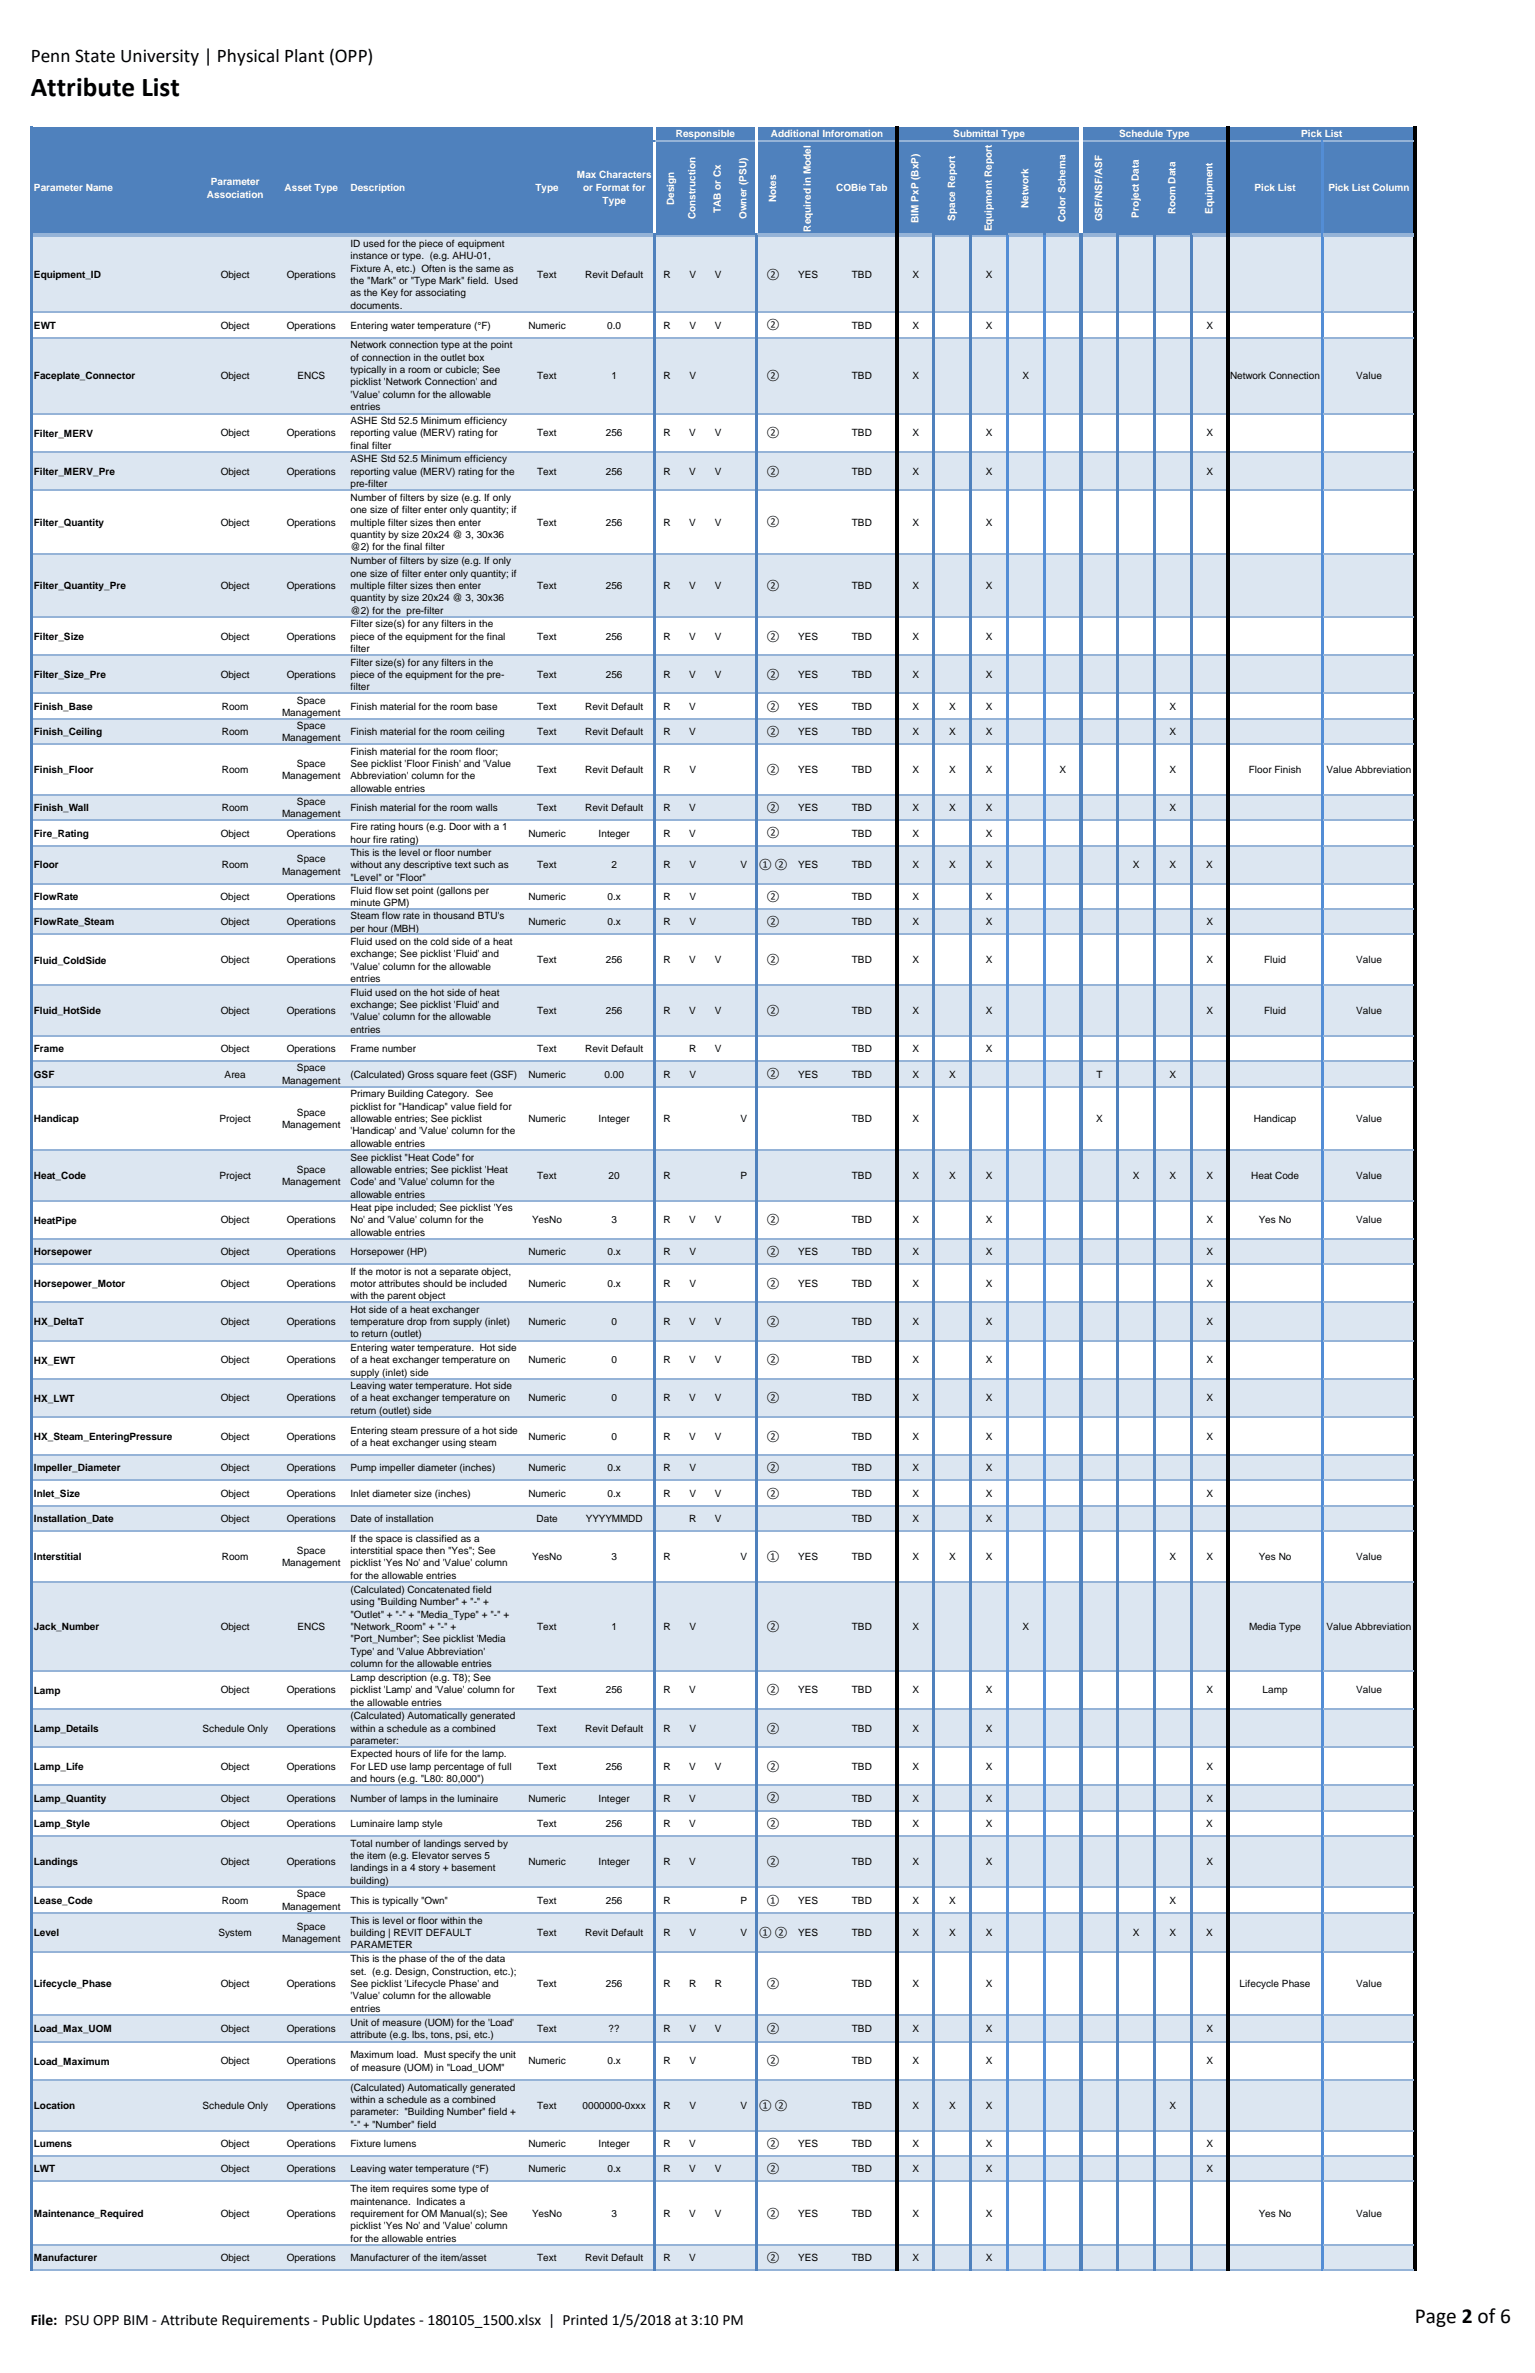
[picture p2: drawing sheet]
<svg xmlns="http://www.w3.org/2000/svg" width="279mm" height="432mm" viewBox="0 0 279 432" stroke-linecap="round" stroke-linejoin="round" font-family="sans-serif">
<defs><g id="words">
<text font-size="5" x="5.6" y="17.4">Attribute List</text>
<text font-size="3.9" x="257.5" y="422.8">Page 2 of 6</text>
<text font-size="3.5" x="5.6" y="11.3">Penn State University | Physical Plant (OPP)</text>
<text font-size="2.8" x="5.6" y="423.1">File: PSU OPP BIM - Attribute Requirements - Public Updates - 180105_1500.xlsx | Printed 1/5/2018 at 3:10 PM</text>
<g font-size="1.8" fill="#fff">
<text x="123" y="24.9">Responsible</text>
<text x="140.3" y="24.9">Additional Inforomation</text>
<text x="173.5" y="24.9">Submittal Type</text>
<text x="203.7" y="24.9">Schedule Type</text>
<text x="236.9" y="24.9">Pick List</text>
<text x="6.2" y="34.8">Parameter Name</text>
<text x="38.3" y="33.7">Parameter</text>
<text x="51.8" y="34.8">Asset Type</text>
<text x="63.8" y="34.8">Description</text>
<text x="97.4" y="34.8">Type</text>
<text x="105" y="32.5">Max Characters</text>
<text x="106.1" y="34.8">or Format for</text>
<text x="152.2" y="34.8">COBie Tab</text>
<text x="228.3" y="34.8">Pick List</text>
<text x="241.8" y="34.8">Pick List Column</text>
<text x="37.7" y="36">Association</text>
<text x="109.7" y="37.2">Type</text>
<text x="122.7" y="37.3" transform="rotate(-90 122.7 37.3)">Design</text>
<text x="126.6" y="39.9" transform="rotate(-90 126.6 39.9)">Construction</text>
<text x="131.2" y="38.7" transform="rotate(-90 131.2 38.7)">TAB or Cx</text>
<text x="135.9" y="39.8" transform="rotate(-90 135.9 39.8)">Owner (PSU)</text>
<text x="141.3" y="36.8" transform="rotate(-90 141.3 36.8)">Notes</text>
<text x="167.2" y="40.6" transform="rotate(-90 167.2 40.6)">BIM PxP (BxP)</text>
<text x="173.9" y="40.1" transform="rotate(-90 173.9 40.1)">Space Report</text>
<text x="187.2" y="37.9" transform="rotate(-90 187.2 37.9)">Network</text>
<text x="193.9" y="40.4" transform="rotate(-90 193.9 40.4)">Color Schema</text>
<text x="200.6" y="40.3" transform="rotate(-90 200.6 40.3)">GSF/NSF/ASF</text>
<text x="207.3" y="39.6" transform="rotate(-90 207.3 39.6)">Project Data</text>
<text x="214" y="39" transform="rotate(-90 214 39)">Room Data</text>
<text x="220.7" y="38.9" transform="rotate(-90 220.7 38.9)">Equipment</text>
<text x="147.6" y="42.2" transform="rotate(-90 147.6 42.2)">Required in Model</text>
<text x="180.5" y="42.1" transform="rotate(-90 180.5 42.1)">Equipment Report</text>
</g>
<g font-size="1.8">
<text x="63.8" y="45">ID used for the piece of equipment</text>
<text x="63.8" y="47.2">instance or type. (e.g. AHU-01,</text>
<text x="6.2" y="50.6">Equipment_ID</text>
<text x="40.2" y="50.6">Object</text>
<text x="52.2" y="50.6">Operations</text>
<text x="63.8" y="49.4">Fixture A, etc.) Often is the same as</text>
<text x="63.8" y="51.7">the &quot;Mark&quot; or &quot;Type Mark&quot; field. Used</text>
<text x="63.8" y="53.9">as the Key for associating</text>
<text x="97.8" y="50.6">Text</text>
<text x="106.5" y="50.6">Revit Default</text>
<text x="120.8" y="50.6">R</text>
<text x="125.5" y="50.6">V</text>
<text x="130.1" y="50.6">V</text>
<text x="139.5" y="50.5">②</text>
<text x="145.3" y="50.6">YES</text>
<text x="155.1" y="50.6">TBD</text>
<text x="166.1" y="50.6">X</text>
<text x="179.4" y="50.6">X</text>
<text x="6.2" y="59.8">EWT</text>
<text x="40.2" y="59.8">Object</text>
<text x="52.2" y="59.8">Operations</text>
<text x="63.8" y="56.2">documents.</text>
<text x="63.8" y="59.8">Entering water temperature (°F)</text>
<text x="96.2" y="59.8">Numeric</text>
<text x="110.5" y="59.8">0.0</text>
<text x="120.8" y="59.8">R</text>
<text x="125.5" y="59.8">V</text>
<text x="130.1" y="59.8">V</text>
<text x="139.5" y="59.8">②</text>
<text x="155.1" y="59.8">TBD</text>
<text x="166.1" y="59.8">X</text>
<text x="179.5" y="59.8">X</text>
<text x="219.6" y="59.8">X</text>
<text x="63.8" y="63.4">Network connection type at the point</text>
<text x="63.8" y="65.7">of connection in the outlet box</text>
<text x="6.2" y="69">Faceplate_Connector</text>
<text x="40.2" y="69">Object</text>
<text x="54.1" y="69">ENCS</text>
<text x="63.8" y="67.9">typically in a room or cubicle; See</text>
<text x="63.8" y="70.1">picklist 'Network Connection' and</text>
<text x="97.8" y="69">Text</text>
<text x="111.3" y="69">1</text>
<text x="120.8" y="69">R</text>
<text x="125.5" y="69">V</text>
<text x="139.5" y="69">②</text>
<text x="155.1" y="69">TBD</text>
<text x="166.1" y="69">X</text>
<text x="186.1" y="69">X</text>
<text x="223.9" y="69">Network Connection</text>
<text x="246.8" y="69">Value</text>
<text x="63.8" y="72.4">'Value' column for the allowable</text>
<text x="63.8" y="74.6">entries</text>
<text x="63.8" y="77.2">ASHE Std 52.5 Minimum efficiency</text>
<text x="6.2" y="79.5">Filter_MERV</text>
<text x="40.2" y="79.4">Object</text>
<text x="52.2" y="79.4">Operations</text>
<text x="63.8" y="79.4">reporting value (MERV) rating for</text>
<text x="63.8" y="81.7">final filter</text>
<text x="97.8" y="79.4">Text</text>
<text x="110.3" y="79.4">256</text>
<text x="120.8" y="79.4">R</text>
<text x="125.5" y="79.4">V</text>
<text x="130.1" y="79.4">V</text>
<text x="139.5" y="79.4">②</text>
<text x="155.1" y="79.4">TBD</text>
<text x="166.1" y="79.4">X</text>
<text x="179.4" y="79.4">X</text>
<text x="219.6" y="79.4">X</text>
<text x="6.2" y="86.4">Filter_MERV_Pre</text>
<text x="40.2" y="86.4">Object</text>
<text x="52.2" y="86.4">Operations</text>
<text x="63.8" y="84.1">ASHE Std 52.5 Minimum efficiency</text>
<text x="63.8" y="86.4">reporting value (MERV) rating for the</text>
<text x="63.8" y="88.6">pre-filter</text>
<text x="97.8" y="86.4">Text</text>
<text x="110.3" y="86.4">256</text>
<text x="120.8" y="86.4">R</text>
<text x="125.5" y="86.4">V</text>
<text x="130.1" y="86.4">V</text>
<text x="139.5" y="86.4">②</text>
<text x="155.1" y="86.4">TBD</text>
<text x="166.1" y="86.4">X</text>
<text x="179.4" y="86.4">X</text>
<text x="219.6" y="86.4">X</text>
<text x="6.2" y="95.6">Filter_Quantity</text>
<text x="40.2" y="95.6">Object</text>
<text x="52.2" y="95.6">Operations</text>
<text x="63.8" y="91.1">Number of filters by size (e.g. If only</text>
<text x="63.8" y="93.4">one size of filter enter only quantity; if</text>
<text x="63.8" y="95.6">multiple filter sizes then enter</text>
<text x="97.8" y="95.6">Text</text>
<text x="110.3" y="95.6">256</text>
<text x="120.8" y="95.6">R</text>
<text x="125.5" y="95.6">V</text>
<text x="130.1" y="95.6">V</text>
<text x="139.5" y="95.6">②</text>
<text x="155.1" y="95.6">TBD</text>
<text x="166.1" y="95.6">X</text>
<text x="179.4" y="95.6">X</text>
<text x="63.8" y="97.9">quantity by size 20x24 @ 3, 30x36</text>
<text x="63.8" y="100.1">@2) for the final filter</text>
<text x="6.2" y="107.2">Filter_Quantity_Pre</text>
<text x="40.2" y="107.2">Object</text>
<text x="52.2" y="107.2">Operations</text>
<text x="63.8" y="102.7">Number of filters by size (e.g. If only</text>
<text x="63.8" y="104.9">one size of filter enter only quantity; if</text>
<text x="63.8" y="107.2">multiple filter sizes then enter</text>
<text x="97.8" y="107.2">Text</text>
<text x="110.3" y="107.2">256</text>
<text x="120.8" y="107.2">R</text>
<text x="125.5" y="107.2">V</text>
<text x="130.1" y="107.2">V</text>
<text x="139.5" y="107.1">②</text>
<text x="155.1" y="107.2">TBD</text>
<text x="166.1" y="107.2">X</text>
<text x="179.4" y="107.2">X</text>
<text x="63.8" y="109.4">quantity by size 20x24 @ 3, 30x36</text>
<text x="63.8" y="111.7">@2) for the pre-filter</text>
<text x="6.2" y="116.5">Filter_Size</text>
<text x="40.2" y="116.4">Object</text>
<text x="52.2" y="116.4">Operations</text>
<text x="63.8" y="114.2">Filter size(s) for any filters in the</text>
<text x="63.8" y="116.4">piece of the equipment for the final</text>
<text x="63.8" y="118.7">filter</text>
<text x="97.8" y="116.4">Text</text>
<text x="110.3" y="116.4">256</text>
<text x="120.8" y="116.4">R</text>
<text x="125.5" y="116.4">V</text>
<text x="130.1" y="116.4">V</text>
<text x="139.5" y="116.4">②</text>
<text x="145.3" y="116.4">YES</text>
<text x="155.1" y="116.4">TBD</text>
<text x="166.1" y="116.4">X</text>
<text x="179.4" y="116.4">X</text>
<text x="6.2" y="123.4">Filter_Size_Pre</text>
<text x="40.2" y="123.4">Object</text>
<text x="52.2" y="123.4">Operations</text>
<text x="63.8" y="121.1">Filter size(s) for any filters in the</text>
<text x="63.8" y="123.4">piece of the equipment for the pre-</text>
<text x="63.8" y="125.6">filter</text>
<text x="97.8" y="123.4">Text</text>
<text x="110.3" y="123.4">256</text>
<text x="120.8" y="123.4">R</text>
<text x="125.5" y="123.4">V</text>
<text x="130.1" y="123.4">V</text>
<text x="139.5" y="123.4">②</text>
<text x="145.3" y="123.4">YES</text>
<text x="155.1" y="123.4">TBD</text>
<text x="166.1" y="123.4">X</text>
<text x="179.4" y="123.4">X</text>
<text x="6.2" y="129.2">Finish_Base</text>
<text x="40.4" y="129.2">Room</text>
<text x="51.3" y="130.3">Management</text>
<text x="54.1" y="128">Space</text>
<text x="63.8" y="129.2">Finish material for the room base</text>
<text x="97.8" y="129.2">Text</text>
<text x="106.5" y="129.2">Revit Default</text>
<text x="120.8" y="129.2">R</text>
<text x="125.5" y="129.2">V</text>
<text x="139.5" y="129.1">②</text>
<text x="145.3" y="129.2">YES</text>
<text x="155.1" y="129.2">TBD</text>
<text x="166.1" y="129.2">X</text>
<text x="172.8" y="129.2">X</text>
<text x="179.4" y="129.2">X</text>
<text x="212.9" y="129.2">X</text>
<text x="6.2" y="133.8">Finish_Ceiling</text>
<text x="40.4" y="133.8">Room</text>
<text x="51.3" y="134.9">Management</text>
<text x="54.1" y="132.6">Space</text>
<text x="63.8" y="133.8">Finish material for the room ceiling</text>
<text x="63.8" y="137.3">Finish material for the room floor;</text>
<text x="97.8" y="133.8">Text</text>
<text x="106.5" y="133.8">Revit Default</text>
<text x="120.8" y="133.8">R</text>
<text x="125.5" y="133.8">V</text>
<text x="139.5" y="133.7">②</text>
<text x="145.3" y="133.8">YES</text>
<text x="155.1" y="133.8">TBD</text>
<text x="166.1" y="133.8">X</text>
<text x="172.8" y="133.8">X</text>
<text x="179.4" y="133.8">X</text>
<text x="212.9" y="133.8">X</text>
<text x="6.2" y="140.7">Finish_Floor</text>
<text x="40.4" y="140.7">Room</text>
<text x="51.3" y="141.8">Management</text>
<text x="54.1" y="139.6">Space</text>
<text x="63.8" y="139.6">See picklist 'Floor Finish' and 'Value</text>
<text x="63.8" y="141.8">Abbreviation' column for the</text>
<text x="97.8" y="140.7">Text</text>
<text x="106.5" y="140.7">Revit Default</text>
<text x="120.8" y="140.7">R</text>
<text x="125.5" y="140.7">V</text>
<text x="139.5" y="140.7">②</text>
<text x="145.3" y="140.7">YES</text>
<text x="155.1" y="140.7">TBD</text>
<text x="166.1" y="140.7">X</text>
<text x="172.8" y="140.7">X</text>
<text x="179.4" y="140.7">X</text>
<text x="192.8" y="140.7">X</text>
<text x="212.9" y="140.7">X</text>
<text x="227.3" y="140.7">Floor Finish</text>
<text x="241.5" y="140.7">Value Abbreviation</text>
<text x="6.2" y="147.6">Finish_Wall</text>
<text x="40.4" y="147.6">Room</text>
<text x="51.3" y="148.7">Management</text>
<text x="54.1" y="146.5">Space</text>
<text x="63.8" y="144.1">allowable entries</text>
<text x="63.8" y="147.6">Finish material for the room walls</text>
<text x="97.8" y="147.6">Text</text>
<text x="106.5" y="147.6">Revit Default</text>
<text x="120.8" y="147.6">R</text>
<text x="125.5" y="147.6">V</text>
<text x="139.5" y="147.6">②</text>
<text x="145.3" y="147.6">YES</text>
<text x="155.1" y="147.6">TBD</text>
<text x="166.1" y="147.6">X</text>
<text x="172.8" y="147.6">X</text>
<text x="179.4" y="147.6">X</text>
<text x="212.9" y="147.6">X</text>
<text x="6.2" y="152.2">Fire_Rating</text>
<text x="40.2" y="152.2">Object</text>
<text x="52.2" y="152.2">Operations</text>
<text x="63.8" y="151.1">Fire rating hours (e.g. Door with a 1</text>
<text x="63.8" y="153.3">hour fire rating)</text>
<text x="63.8" y="155.7">This is the level or floor number</text>
<text x="96.2" y="152.2">Numeric</text>
<text x="109" y="152.2">Integer</text>
<text x="120.8" y="152.2">R</text>
<text x="125.5" y="152.2">V</text>
<text x="139.5" y="152.2">②</text>
<text x="155.1" y="152.2">TBD</text>
<text x="166.1" y="152.2">X</text>
<text x="179.4" y="152.2">X</text>
<text x="6.2" y="158">Floor</text>
<text x="40.4" y="158">Room</text>
<text x="51.3" y="159.1">Management</text>
<text x="54.1" y="156.9">Space</text>
<text x="63.8" y="158">without any descriptive text such as</text>
<text x="63.8" y="160.2">&quot;Level&quot; or &quot;Floor&quot;</text>
<text x="97.8" y="158">Text</text>
<text x="111.3" y="158">2</text>
<text x="120.8" y="158">R</text>
<text x="125.5" y="158">V</text>
<text x="134.8" y="158">V</text>
<text x="138.1" y="158">① ②</text>
<text x="145.3" y="158">YES</text>
<text x="155.1" y="158">TBD</text>
<text x="166.1" y="158">X</text>
<text x="172.8" y="158">X</text>
<text x="179.4" y="158">X</text>
<text x="206.2" y="158">X</text>
<text x="212.9" y="158">X</text>
<text x="219.6" y="158">X</text>
<text x="6.2" y="163.8">FlowRate</text>
<text x="40.2" y="163.8">Object</text>
<text x="52.2" y="163.8">Operations</text>
<text x="63.8" y="162.6">Fluid flow set point (gallons per</text>
<text x="63.8" y="164.9">minute GPM)</text>
<text x="63.8" y="167.3">Steam flow rate in thousand BTU's</text>
<text x="96.2" y="163.8">Numeric</text>
<text x="110.6" y="163.8">0.x</text>
<text x="120.8" y="163.8">R</text>
<text x="125.5" y="163.8">V</text>
<text x="139.5" y="163.7">②</text>
<text x="155.1" y="163.8">TBD</text>
<text x="166.1" y="163.8">X</text>
<text x="179.4" y="163.8">X</text>
<text x="6.2" y="168.4">FlowRate_Steam</text>
<text x="40.2" y="168.4">Object</text>
<text x="52.2" y="168.4">Operations</text>
<text x="63.8" y="169.5">per hour (MBH)</text>
<text x="63.8" y="172">Fluid used on the cold side of a heat</text>
<text x="96.2" y="168.4">Numeric</text>
<text x="110.6" y="168.4">0.x</text>
<text x="120.8" y="168.4">R</text>
<text x="125.5" y="168.4">V</text>
<text x="139.5" y="168.4">②</text>
<text x="155.1" y="168.4">TBD</text>
<text x="166.1" y="168.4">X</text>
<text x="179.4" y="168.4">X</text>
<text x="219.6" y="168.4">X</text>
<text x="6.2" y="175.3">Fluid_ColdSide</text>
<text x="40.2" y="175.3">Object</text>
<text x="52.2" y="175.3">Operations</text>
<text x="63.8" y="174.2">exchange; See picklist 'Fluid' and</text>
<text x="63.8" y="176.4">'Value' column for the allowable</text>
<text x="63.8" y="178.7">entries</text>
<text x="97.8" y="175.3">Text</text>
<text x="110.3" y="175.3">256</text>
<text x="120.8" y="175.3">R</text>
<text x="125.5" y="175.3">V</text>
<text x="130.1" y="175.3">V</text>
<text x="139.5" y="175.3">②</text>
<text x="155.1" y="175.3">TBD</text>
<text x="166.1" y="175.3">X</text>
<text x="179.4" y="175.3">X</text>
<text x="219.6" y="175.3">X</text>
<text x="230.1" y="175.3">Fluid</text>
<text x="246.8" y="175.3">Value</text>
<text x="6.2" y="184.6">Fluid_HotSide</text>
<text x="40.2" y="184.5">Object</text>
<text x="52.2" y="184.5">Operations</text>
<text x="63.8" y="181.2">Fluid used on the hot side of heat</text>
<text x="63.8" y="183.4">exchange; See picklist 'Fluid' and</text>
<text x="63.8" y="185.7">'Value' column for the allowable</text>
<text x="97.8" y="184.5">Text</text>
<text x="110.3" y="184.5">256</text>
<text x="120.8" y="184.5">R</text>
<text x="125.5" y="184.5">V</text>
<text x="130.1" y="184.5">V</text>
<text x="139.5" y="184.5">②</text>
<text x="155.1" y="184.5">TBD</text>
<text x="166.1" y="184.5">X</text>
<text x="179.4" y="184.5">X</text>
<text x="219.6" y="184.5">X</text>
<text x="230.1" y="184.5">Fluid</text>
<text x="246.8" y="184.5">Value</text>
<text x="6.2" y="191.5">Frame</text>
<text x="40.2" y="191.5">Object</text>
<text x="52.2" y="191.5">Operations</text>
<text x="63.8" y="191.5">Frame number</text>
<text x="63.8" y="187.9">entries</text>
<text x="97.8" y="191.5">Text</text>
<text x="106.5" y="191.5">Revit Default</text>
<text x="125.4" y="191.5">R</text>
<text x="130.1" y="191.5">V</text>
<text x="155.1" y="191.5">TBD</text>
<text x="166.1" y="191.5">X</text>
<text x="179.4" y="191.5">X</text>
<text x="6.2" y="196.1">GSF</text>
<text x="40.9" y="196.1">Area</text>
<text x="51.3" y="197.2">Management</text>
<text x="54.1" y="194.9">Space</text>
<text x="63.8" y="196.1">(Calculated) Gross square feet (GSF)</text>
<text x="96.2" y="196.1">Numeric</text>
<text x="110" y="196.1">0.00</text>
<text x="120.8" y="196.1">R</text>
<text x="125.5" y="196.1">V</text>
<text x="139.5" y="196">②</text>
<text x="145.3" y="196.1">YES</text>
<text x="155.1" y="196.1">TBD</text>
<text x="166.1" y="196.1">X</text>
<text x="172.8" y="196.1">X</text>
<text x="199.6" y="196.1">T</text>
<text x="212.9" y="196.1">X</text>
<text x="54.1" y="203">Space</text>
<text x="63.8" y="199.7">Primary Building Category. See</text>
<text x="63.8" y="201.9">picklist for &quot;Handicap&quot; value field for</text>
<text x="6.2" y="204.2">Handicap</text>
<text x="40" y="204.2">Project</text>
<text x="51.3" y="205.3">Management</text>
<text x="63.8" y="204.2">allowable entries; See picklist</text>
<text x="63.8" y="206.4">'Handicap' and 'Value' column for the</text>
<text x="63.8" y="208.7">allowable entries</text>
<text x="96.2" y="204.2">Numeric</text>
<text x="109" y="204.2">Integer</text>
<text x="120.8" y="204.2">R</text>
<text x="134.8" y="204.2">V</text>
<text x="155.1" y="204.2">TBD</text>
<text x="166.1" y="204.2">X</text>
<text x="199.5" y="204.2">X</text>
<text x="228.2" y="204.2">Handicap</text>
<text x="246.8" y="204.2">Value</text>
<text x="6.2" y="214.6">Heat_Code</text>
<text x="40" y="214.5">Project</text>
<text x="51.3" y="215.7">Management</text>
<text x="54.1" y="213.4">Space</text>
<text x="63.8" y="211.2">See picklist &quot;Heat Code&quot; for</text>
<text x="63.8" y="213.4">allowable entries; See picklist 'Heat</text>
<text x="63.8" y="215.7">Code' and 'Value' column for the</text>
<text x="97.8" y="214.5">Text</text>
<text x="110.8" y="214.5">20</text>
<text x="120.8" y="214.5">R</text>
<text x="134.8" y="214.5">P</text>
<text x="155.1" y="214.5">TBD</text>
<text x="166.1" y="214.5">X</text>
<text x="172.8" y="214.5">X</text>
<text x="179.4" y="214.5">X</text>
<text x="206.2" y="214.5">X</text>
<text x="212.9" y="214.5">X</text>
<text x="219.6" y="214.5">X</text>
<text x="227.7" y="214.5">Heat Code</text>
<text x="246.8" y="214.5">Value</text>
<text x="63.8" y="217.9">allowable entries</text>
<text x="63.8" y="220.4">Heat pipe included; See picklist 'Yes</text>
<text x="6.2" y="222.7">HeatPipe</text>
<text x="40.2" y="222.6">Object</text>
<text x="52.2" y="222.6">Operations</text>
<text x="63.8" y="222.6">No' and 'Value' column for the</text>
<text x="63.8" y="224.9">allowable entries</text>
<text x="96.9" y="222.6">YesNo</text>
<text x="111.3" y="222.6">3</text>
<text x="120.8" y="222.6">R</text>
<text x="125.5" y="222.6">V</text>
<text x="130.1" y="222.6">V</text>
<text x="139.5" y="222.6">②</text>
<text x="155.1" y="222.6">TBD</text>
<text x="166.1" y="222.6">X</text>
<text x="179.4" y="222.6">X</text>
<text x="219.6" y="222.6">X</text>
<text x="229.1" y="222.6">Yes No</text>
<text x="246.8" y="222.6">Value</text>
<text x="6.2" y="228.4">Horsepower</text>
<text x="40.2" y="228.4">Object</text>
<text x="52.2" y="228.4">Operations</text>
<text x="63.8" y="231.9">If the motor is not a separate object,</text>
<text x="63.8" y="228.4">Horsepower (HP)</text>
<text x="96.2" y="228.4">Numeric</text>
<text x="110.6" y="228.4">0.x</text>
<text x="120.8" y="228.4">R</text>
<text x="125.5" y="228.4">V</text>
<text x="139.5" y="228.4">②</text>
<text x="145.3" y="228.4">YES</text>
<text x="155.1" y="228.4">TBD</text>
<text x="166.1" y="228.4">X</text>
<text x="179.5" y="228.4">X</text>
<text x="219.6" y="228.4">X</text>
<text x="6.2" y="234.2">Horsepower_Motor</text>
<text x="40.2" y="234.2">Object</text>
<text x="52.2" y="234.2">Operations</text>
<text x="63.8" y="234.2">motor attributes should be included</text>
<text x="63.8" y="236.4">with the parent object</text>
<text x="63.8" y="238.9">Hot side of a heat exchanger</text>
<text x="96.2" y="234.2">Numeric</text>
<text x="110.6" y="234.2">0.x</text>
<text x="120.8" y="234.2">R</text>
<text x="125.5" y="234.2">V</text>
<text x="139.5" y="234.2">②</text>
<text x="145.3" y="234.2">YES</text>
<text x="155.1" y="234.2">TBD</text>
<text x="166.1" y="234.2">X</text>
<text x="179.4" y="234.2">X</text>
<text x="219.6" y="234.2">X</text>
<text x="6.2" y="241.2">HX_DeltaT</text>
<text x="40.2" y="241.1">Object</text>
<text x="52.2" y="241.1">Operations</text>
<text x="63.8" y="241.1">temperature drop from supply (inlet)</text>
<text x="63.8" y="243.4">to return (outlet)</text>
<text x="63.8" y="245.8">Entering water temperature. Hot side</text>
<text x="96.2" y="241.1">Numeric</text>
<text x="111.3" y="241.1">0</text>
<text x="120.8" y="241.1">R</text>
<text x="125.5" y="241.1">V</text>
<text x="130.1" y="241.1">V</text>
<text x="139.5" y="241.1">②</text>
<text x="155.1" y="241.1">TBD</text>
<text x="166.1" y="241.1">X</text>
<text x="179.4" y="241.1">X</text>
<text x="219.6" y="241.1">X</text>
<text x="6.2" y="248.1">HX_EWT</text>
<text x="40.2" y="248.1">Object</text>
<text x="52.2" y="248.1">Operations</text>
<text x="63.8" y="248.1">of a heat exchanger temperature on</text>
<text x="63.8" y="250.3">supply (inlet) side</text>
<text x="96.2" y="248.1">Numeric</text>
<text x="111.3" y="248.1">0</text>
<text x="120.8" y="248.1">R</text>
<text x="125.5" y="248.1">V</text>
<text x="130.1" y="248.1">V</text>
<text x="139.5" y="248.1">②</text>
<text x="155.1" y="248.1">TBD</text>
<text x="166.1" y="248.1">X</text>
<text x="179.4" y="248.1">X</text>
<text x="219.6" y="248.1">X</text>
<text x="6.2" y="255.1">HX_LWT</text>
<text x="40.2" y="255">Object</text>
<text x="52.2" y="255">Operations</text>
<text x="63.8" y="252.8">Leaving water temperature. Hot side</text>
<text x="63.8" y="255">of a heat exchanger temperature on</text>
<text x="63.8" y="257.3">return (outlet) side</text>
<text x="96.2" y="255">Numeric</text>
<text x="111.3" y="255">0</text>
<text x="120.8" y="255">R</text>
<text x="125.5" y="255">V</text>
<text x="130.1" y="255">V</text>
<text x="139.5" y="255">②</text>
<text x="155.1" y="255">TBD</text>
<text x="166.1" y="255">X</text>
<text x="179.4" y="255">X</text>
<text x="219.6" y="255">X</text>
<text x="6.2" y="262">HX_Steam_EnteringPressure</text>
<text x="40.2" y="262">Object</text>
<text x="52.2" y="262">Operations</text>
<text x="63.8" y="260.9">Entering steam pressure of a hot side</text>
<text x="63.8" y="263.1">of a heat exchanger using steam</text>
<text x="96.2" y="262">Numeric</text>
<text x="111.3" y="262">0</text>
<text x="120.8" y="262">R</text>
<text x="125.5" y="262">V</text>
<text x="130.1" y="262">V</text>
<text x="139.5" y="262">②</text>
<text x="155.1" y="262">TBD</text>
<text x="166.1" y="262">X</text>
<text x="179.4" y="262">X</text>
<text x="219.6" y="262">X</text>
<text x="6.2" y="267.8">Impeller_Diameter</text>
<text x="40.2" y="267.8">Object</text>
<text x="52.2" y="267.8">Operations</text>
<text x="63.8" y="267.8">Pump impeller diameter (inches)</text>
<text x="96.2" y="267.8">Numeric</text>
<text x="110.6" y="267.8">0.x</text>
<text x="120.8" y="267.8">R</text>
<text x="125.5" y="267.8">V</text>
<text x="139.5" y="267.7">②</text>
<text x="155.1" y="267.8">TBD</text>
<text x="166.1" y="267.8">X</text>
<text x="179.4" y="267.8">X</text>
<text x="6.2" y="272.4">Inlet_Size</text>
<text x="40.2" y="272.4">Object</text>
<text x="52.2" y="272.4">Operations</text>
<text x="63.8" y="272.4">Inlet diameter size (inches)</text>
<text x="96.2" y="272.4">Numeric</text>
<text x="110.6" y="272.4">0.x</text>
<text x="120.8" y="272.4">R</text>
<text x="125.5" y="272.4">V</text>
<text x="130.1" y="272.4">V</text>
<text x="139.5" y="272.3">②</text>
<text x="155.1" y="272.4">TBD</text>
<text x="166.1" y="272.4">X</text>
<text x="179.4" y="272.4">X</text>
<text x="219.6" y="272.4">X</text>
<text x="6.2" y="277">Installation_Date</text>
<text x="40.2" y="277">Object</text>
<text x="52.2" y="277">Operations</text>
<text x="63.8" y="280.5">If the space is classified as a</text>
<text x="63.8" y="277">Date of installation</text>
<text x="97.7" y="277">Date</text>
<text x="106.6" y="277">YYYYMMDD</text>
<text x="125.4" y="277">R</text>
<text x="130.1" y="277">V</text>
<text x="155.1" y="277">TBD</text>
<text x="166.1" y="277">X</text>
<text x="179.4" y="277">X</text>
<text x="6.2" y="283.9">Interstitial</text>
<text x="40.4" y="283.9">Room</text>
<text x="51.4" y="285">Management</text>
<text x="54.1" y="282.8">Space</text>
<text x="63.8" y="282.8">interstitial space then &quot;Yes&quot;; See</text>
<text x="63.8" y="285">picklist 'Yes No' and 'Value' column</text>
<text x="63.8" y="287.3">for the allowable entries</text>
<text x="96.9" y="283.9">YesNo</text>
<text x="111.3" y="283.9">3</text>
<text x="120.8" y="283.9">R</text>
<text x="134.8" y="283.9">V</text>
<text x="139.5" y="283.9">①</text>
<text x="145.3" y="283.9">YES</text>
<text x="155.1" y="283.9">TBD</text>
<text x="166.1" y="283.9">X</text>
<text x="172.8" y="283.9">X</text>
<text x="179.4" y="283.9">X</text>
<text x="212.9" y="283.9">X</text>
<text x="219.6" y="283.9">X</text>
<text x="229.1" y="283.9">Yes No</text>
<text x="246.8" y="283.9">Value</text>
<text x="63.8" y="289.9">(Calculated) Concatenated field</text>
<text x="63.8" y="292.1">using &quot;Building Number&quot; + &quot;-&quot; +</text>
<text x="6.2" y="296.6">Jack_Number</text>
<text x="40.2" y="296.6">Object</text>
<text x="54.1" y="296.6">ENCS</text>
<text x="63.8" y="294.3">&quot;Outlet&quot; + &quot;-&quot; + &quot;Media_Type&quot; + &quot;-&quot; +</text>
<text x="63.8" y="296.6">&quot;Network_Room&quot; + &quot;-&quot; +</text>
<text x="63.8" y="298.8">&quot;Port_Number&quot;; See picklist 'Media</text>
<text x="97.8" y="296.6">Text</text>
<text x="111.3" y="296.6">1</text>
<text x="120.8" y="296.6">R</text>
<text x="125.5" y="296.6">V</text>
<text x="139.5" y="296.6">②</text>
<text x="155.1" y="296.6">TBD</text>
<text x="166.1" y="296.6">X</text>
<text x="186.1" y="296.6">X</text>
<text x="227.4" y="296.6">Media Type</text>
<text x="241.5" y="296.6">Value Abbreviation</text>
<text x="63.8" y="301.1">Type' and 'Value Abbreviation'</text>
<text x="63.8" y="303.3">column for the allowable entries</text>
<text x="63.8" y="305.9">Lamp description (e.g. T8); See</text>
<text x="6.2" y="308.2">Lamp</text>
<text x="40.2" y="308.1">Object</text>
<text x="52.2" y="308.1">Operations</text>
<text x="63.8" y="308.1">picklist 'Lamp' and 'Value' column for</text>
<text x="63.8" y="310.4">the allowable entries</text>
<text x="97.8" y="308.1">Text</text>
<text x="110.3" y="308.1">256</text>
<text x="120.8" y="308.1">R</text>
<text x="125.5" y="308.1">V</text>
<text x="139.5" y="308.1">②</text>
<text x="145.3" y="308.1">YES</text>
<text x="155.1" y="308.1">TBD</text>
<text x="166.1" y="308.1">X</text>
<text x="179.4" y="308.1">X</text>
<text x="219.6" y="308.1">X</text>
<text x="229.8" y="308.1">Lamp</text>
<text x="246.8" y="308.1">Value</text>
<text x="6.2" y="315.1">Lamp_Details</text>
<text x="36.9" y="315.1">Schedule Only</text>
<text x="52.2" y="315.1">Operations</text>
<text x="63.8" y="312.8">(Calculated) Automatically generated</text>
<text x="63.8" y="315.1">within a schedule as a combined</text>
<text x="63.8" y="317.3">parameter:</text>
<text x="97.8" y="315.1">Text</text>
<text x="106.5" y="315.1">Revit Default</text>
<text x="120.8" y="315.1">R</text>
<text x="125.5" y="315.1">V</text>
<text x="139.5" y="315.1">②</text>
<text x="155.1" y="315.1">TBD</text>
<text x="166.1" y="315.1">X</text>
<text x="179.4" y="315.1">X</text>
<text x="6.2" y="322.1">Lamp_Life</text>
<text x="40.2" y="322">Object</text>
<text x="52.2" y="322">Operations</text>
<text x="63.8" y="319.8">Expected hours of life for the lamp.</text>
<text x="63.8" y="322">For LED use lamp percentage of full</text>
<text x="97.8" y="322">Text</text>
<text x="110.3" y="322">256</text>
<text x="120.8" y="322">R</text>
<text x="125.5" y="322">V</text>
<text x="130.1" y="322">V</text>
<text x="139.5" y="322">②</text>
<text x="155.1" y="322">TBD</text>
<text x="166.1" y="322">X</text>
<text x="179.4" y="322">X</text>
<text x="219.6" y="322">X</text>
<text x="6.2" y="327.8">Lamp_Quantity</text>
<text x="40.2" y="327.8">Object</text>
<text x="52.2" y="327.8">Operations</text>
<text x="63.8" y="327.8">Number of lamps in the luminaire</text>
<text x="63.8" y="324.3">and hours (e.g. &quot;L80: 80,000&quot;)</text>
<text x="96.2" y="327.8">Numeric</text>
<text x="109" y="327.8">Integer</text>
<text x="120.8" y="327.8">R</text>
<text x="125.5" y="327.8">V</text>
<text x="139.5" y="327.8">②</text>
<text x="155.1" y="327.8">TBD</text>
<text x="166.1" y="327.8">X</text>
<text x="179.4" y="327.8">X</text>
<text x="219.6" y="327.8">X</text>
<text x="6.2" y="332.4">Lamp_Style</text>
<text x="40.2" y="332.4">Object</text>
<text x="52.2" y="332.4">Operations</text>
<text x="63.8" y="332.4">Luminaire lamp style</text>
<text x="63.8" y="336">Total number of landings served by</text>
<text x="97.8" y="332.4">Text</text>
<text x="110.3" y="332.4">256</text>
<text x="120.8" y="332.4">R</text>
<text x="125.5" y="332.4">V</text>
<text x="139.5" y="332.4">②</text>
<text x="155.1" y="332.4">TBD</text>
<text x="166.1" y="332.4">X</text>
<text x="179.4" y="332.4">X</text>
<text x="219.6" y="332.4">X</text>
<text x="6.2" y="339.4">Landings</text>
<text x="40.2" y="339.3">Object</text>
<text x="52.2" y="339.3">Operations</text>
<text x="63.8" y="338.2">the item (e.g. Elevator serves 5</text>
<text x="63.8" y="340.5">landings in a 4 story + basement</text>
<text x="96.2" y="339.3">Numeric</text>
<text x="109" y="339.3">Integer</text>
<text x="120.8" y="339.3">R</text>
<text x="125.5" y="339.3">V</text>
<text x="139.5" y="339.3">②</text>
<text x="155.1" y="339.3">TBD</text>
<text x="166.1" y="339.3">X</text>
<text x="179.4" y="339.3">X</text>
<text x="219.6" y="339.3">X</text>
<text x="6.2" y="346.4">Lease_Code</text>
<text x="40.4" y="346.4">Room</text>
<text x="51.3" y="347.5">Management</text>
<text x="54.1" y="345.3">Space</text>
<text x="63.8" y="342.7">building)</text>
<text x="63.8" y="346.4">This is typically &quot;Own&quot;</text>
<text x="97.8" y="346.4">Text</text>
<text x="110.3" y="346.4">256</text>
<text x="120.8" y="346.4">R</text>
<text x="134.8" y="346.4">P</text>
<text x="139.5" y="346.4">①</text>
<text x="145.3" y="346.4">YES</text>
<text x="155.1" y="346.4">TBD</text>
<text x="166.1" y="346.4">X</text>
<text x="172.8" y="346.4">X</text>
<text x="212.9" y="346.4">X</text>
<text x="6.2" y="352.3">Level</text>
<text x="39.7" y="352.3">System</text>
<text x="51.3" y="353.4">Management</text>
<text x="54.1" y="351.2">Space</text>
<text x="63.8" y="350.1">This is level or floor within the</text>
<text x="63.8" y="352.3">building | REVIT DEFAULT</text>
<text x="97.8" y="352.3">Text</text>
<text x="106.5" y="352.3">Revit Default</text>
<text x="120.8" y="352.3">R</text>
<text x="125.5" y="352.3">V</text>
<text x="134.8" y="352.3">V</text>
<text x="138.1" y="352.3">① ②</text>
<text x="145.3" y="352.3">YES</text>
<text x="155.1" y="352.3">TBD</text>
<text x="166.1" y="352.3">X</text>
<text x="172.8" y="352.3">X</text>
<text x="179.4" y="352.3">X</text>
<text x="206.2" y="352.3">X</text>
<text x="212.9" y="352.3">X</text>
<text x="219.6" y="352.3">X</text>
<text x="63.8" y="354.5">PARAMETER</text>
<text x="63.8" y="357.1">This is the phase of the of the data</text>
<text x="63.8" y="359.3">set. (e.g. Design, Construction, etc.);</text>
<text x="6.2" y="361.6">Lifecycle_Phase</text>
<text x="40.2" y="361.6">Object</text>
<text x="52.2" y="361.6">Operations</text>
<text x="63.8" y="361.6">See picklist 'Lifecycle Phase' and</text>
<text x="63.8" y="363.8">'Value' column for the allowable</text>
<text x="97.8" y="361.6">Text</text>
<text x="110.3" y="361.6">256</text>
<text x="120.8" y="361.6">R</text>
<text x="125.4" y="361.6">R</text>
<text x="130.1" y="361.6">R</text>
<text x="139.5" y="361.5">②</text>
<text x="155.1" y="361.6">TBD</text>
<text x="166.1" y="361.6">X</text>
<text x="179.4" y="361.6">X</text>
<text x="225.6" y="361.6">Lifecycle Phase</text>
<text x="246.8" y="361.6">Value</text>
<text x="6.2" y="369.8">Load_Max_UOM</text>
<text x="40.2" y="369.8">Object</text>
<text x="52.2" y="369.8">Operations</text>
<text x="63.8" y="366.1">entries</text>
<text x="63.8" y="368.6">Unit of measure (UOM) for the 'Load'</text>
<text x="63.8" y="370.9">attribute (e.g. lbs, tons, psi, etc.)</text>
<text x="97.8" y="369.8">Text</text>
<text x="110.8" y="369.8">??</text>
<text x="120.8" y="369.8">R</text>
<text x="125.5" y="369.8">V</text>
<text x="130.1" y="369.8">V</text>
<text x="139.5" y="369.7">②</text>
<text x="155.1" y="369.8">TBD</text>
<text x="166.1" y="369.8">X</text>
<text x="179.4" y="369.8">X</text>
<text x="219.6" y="369.8">X</text>
<text x="6.2" y="375.7">Load_Maximum</text>
<text x="40.2" y="375.7">Object</text>
<text x="52.2" y="375.7">Operations</text>
<text x="63.8" y="374.6">Maximum load. Must specify the unit</text>
<text x="63.8" y="376.8">of measure (UOM) in &quot;Load_UOM&quot;</text>
<text x="96.2" y="375.7">Numeric</text>
<text x="110.6" y="375.7">0.x</text>
<text x="120.8" y="375.7">R</text>
<text x="125.5" y="375.7">V</text>
<text x="139.5" y="375.7">②</text>
<text x="155.1" y="375.7">TBD</text>
<text x="166.1" y="375.7">X</text>
<text x="179.4" y="375.7">X</text>
<text x="219.6" y="375.7">X</text>
<text x="6.2" y="383.8">Location</text>
<text x="36.9" y="383.7">Schedule Only</text>
<text x="52.2" y="383.7">Operations</text>
<text x="63.8" y="380.4">(Calculated) Automatically generated</text>
<text x="63.8" y="382.6">within a schedule as a combined</text>
<text x="97.8" y="383.7">Text</text>
<text x="106" y="383.7">0000000-0xxx</text>
<text x="120.8" y="383.7">R</text>
<text x="125.5" y="383.7">V</text>
<text x="134.8" y="383.7">V</text>
<text x="138.1" y="383.7">① ②</text>
<text x="155.1" y="383.7">TBD</text>
<text x="166.1" y="383.7">X</text>
<text x="172.8" y="383.7">X</text>
<text x="179.4" y="383.7">X</text>
<text x="212.9" y="383.7">X</text>
<text x="63.8" y="384.9">parameter: &quot;Building Number&quot; field +</text>
<text x="63.8" y="387.1">&quot;-&quot; + &quot;Number&quot; field</text>
<text x="6.2" y="390.7">Lumens</text>
<text x="6.2" y="395.3">LWT</text>
<text x="40.2" y="390.7">Object</text>
<text x="40.2" y="395.3">Object</text>
<text x="52.2" y="390.7">Operations</text>
<text x="52.2" y="395.3">Operations</text>
<text x="63.8" y="390.7">Fixture lumens</text>
<text x="63.8" y="395.3">Leaving water temperature (°F)</text>
<text x="96.2" y="390.7">Numeric</text>
<text x="96.2" y="395.3">Numeric</text>
<text x="109" y="390.7">Integer</text>
<text x="110.6" y="395.3">0.x</text>
<text x="120.8" y="390.7">R</text>
<text x="120.8" y="395.3">R</text>
<text x="125.5" y="390.7">V</text>
<text x="125.5" y="395.3">V</text>
<text x="130.1" y="395.3">V</text>
<text x="139.5" y="390.6">②</text>
<text x="139.5" y="395.3">②</text>
<text x="145.3" y="390.7">YES</text>
<text x="155.1" y="390.7">TBD</text>
<text x="155.1" y="395.3">TBD</text>
<text x="166.1" y="390.7">X</text>
<text x="166.1" y="395.3">X</text>
<text x="179.4" y="390.7">X</text>
<text x="179.4" y="395.3">X</text>
<text x="219.6" y="390.7">X</text>
<text x="219.6" y="395.3">X</text>
<text x="63.8" y="398.9">The item requires some type of</text>
<text x="63.8" y="401.1">maintenance. Indicates a</text>
<text x="6.2" y="403.4">Maintenance_Required</text>
<text x="40.2" y="403.4">Object</text>
<text x="52.2" y="403.4">Operations</text>
<text x="63.8" y="403.4">requirement for OM Manual(s); See</text>
<text x="63.8" y="405.6">picklist 'Yes No' and 'Value' column</text>
<text x="63.8" y="407.9">for the allowable entries</text>
<text x="96.9" y="403.4">YesNo</text>
<text x="111.3" y="403.4">3</text>
<text x="120.8" y="403.4">R</text>
<text x="125.5" y="403.4">V</text>
<text x="130.1" y="403.4">V</text>
<text x="139.5" y="403.3">②</text>
<text x="145.3" y="403.4">YES</text>
<text x="155.1" y="403.4">TBD</text>
<text x="166.1" y="403.4">X</text>
<text x="179.4" y="403.4">X</text>
<text x="229.1" y="403.4">Yes No</text>
<text x="246.8" y="403.4">Value</text>
<text x="6.2" y="411.5">Manufacturer</text>
<text x="40.2" y="411.5">Object</text>
<text x="52.2" y="411.5">Operations</text>
<text x="63.8" y="411.5">Manufacturer of the item/asset</text>
<text x="97.8" y="411.5">Text</text>
<text x="106.5" y="411.5">Revit Default</text>
<text x="120.8" y="411.5">R</text>
<text x="125.5" y="411.5">V</text>
<text x="139.5" y="411.4">②</text>
<text x="145.3" y="411.5">YES</text>
<text x="155.1" y="411.5">TBD</text>
<text x="166.1" y="411.5">X</text>
<text x="179.4" y="411.5">X</text>
</g>
</g></defs>
<g fill="#4f81bd">
<path d="M5.9 23.2h251.8v2.5h-251.8z"/>
<path d="M5.9 25.6h217.6v17.1h-217.6z"/>
<path d="M223.5 25.6h34.2v17.1h-34.2z"/>
</g>
<path d="M6 25.6h113.2" fill="none" stroke="#4f81bd" stroke-width=".38"/>
<path d="M118.9 23h.3v2.4h-.3z" fill-rule="evenodd" fill="#fff"/>
<path d="M119.2 25.6h18.3M137.9 25.6h25.1M163.6 25.6h32.8M197 25.6h26.2M223.8 25.6h16.7M6 42.6h112.9" fill="none" stroke="#95b3d7" stroke-width=".21"/>
<path d="M118.9 25.8h.3v16.7h-.3z" fill-rule="evenodd" fill="#fff"/>
<path d="M119.2 42.6h18.7" fill="none" stroke="#4f81bd" stroke-width=".38"/>
<path d="M137.5 23h.4v19.5h-.4z" fill-rule="evenodd" fill="#fff"/>
<path d="M137.9 42.6h25.1M163.6 42.6h6.2M183.6 42.6h6.3" fill="none" stroke="#95b3d7" stroke-width=".21"/>
<path d="M170.2 42.6h13.4" fill="none" stroke="#4f81bd" stroke-width=".38"/>
<path d="M196.4 23h.6v19.5h-.6z" fill-rule="evenodd" fill="#fff"/>
<path d="M190.2 42.6h6.2M197 42.6h6.2M217 42.6h6.2M223.8 42.6h16.7" fill="none" stroke="#95b3d7" stroke-width=".21"/>
<path d="M5.8 23v19.9M203.6 42.6h13.4" fill="none" stroke="#4f81bd" stroke-width=".38"/>
<path d="M118.9 42.5h.3v.4h-.3z" fill-rule="evenodd" fill="#4f81bd"/>
<path d="M137.5 42.8l.4 .1z" fill="#4f81bd"/>
<path d="M163 23h.6v19.9h-.6z" fill-rule="evenodd" fill="#000"/>
<path d="M196.4 42.5h.6v.4h-.6z" fill-rule="evenodd" fill="#4f81bd"/>
<g fill="#000">
<path d="M223.2 23h.6v19.9h-.6z" fill-rule="evenodd"/>
<path d="M257.3 23h.6v19.9h-.6z" fill-rule="evenodd"/>
</g>
<path d="M240.6 25.5v17.4" fill="none" stroke="#538dd5" stroke-width=".38"/>
<path d="M169.8 42.5h.4v.4h-.4z" fill-rule="evenodd" fill="#4f81bd"/>
<path d="M176.5 42.8l.4 .1z" fill="#4f81bd"/>
<path d="M183.2 42.8l.4 .1z" fill="#538dd5"/>
<g fill="#4f81bd">
<path d="M189.9 42.5h.3v.4h-.3z" fill-rule="evenodd"/>
<path d="M203.2 42.5h.4v.4h-.4z" fill-rule="evenodd"/>
</g>
<g fill="#4f81bd">
<path d="M209.9 42.8l.4 .1z"/>
<path d="M216.6 42.8l.4 .1z"/>
</g>
<path d="M240.8 25.6h16.5M240.8 42.6h16.5" fill="none" stroke="#95b3d7" stroke-width=".21"/>
<g fill="#dce6f1">
<path d="M5.9 43.1h251.8v13.8h-251.8z"/>
<path d="M5.9 61.4h251.8v13.9h-251.8z"/>
<path d="M5.9 82.2h251.8v7h-251.8z"/>
<path d="M5.9 100.7h251.8v11.6h-251.8z"/>
<path d="M5.9 119.2h251.8v7h-251.8z"/>
<path d="M5.9 130.8h251.8v4.6h-251.8z"/>
<path d="M5.9 144.6h251.8v4.7h-251.8z"/>
<path d="M5.9 153.8h251.8v7h-251.8z"/>
<path d="M5.9 165.4h251.8v4.6h-251.8z"/>
<path d="M5.9 179.2h251.8v9.3h-251.8z"/>
<path d="M5.9 193.1h251.8v4.6h-251.8z"/>
<path d="M5.9 209.3h251.8v9.2h-251.8z"/>
<path d="M5.9 225.4h251.8v4.7h-251.8z"/>
<path d="M5.9 237h251.8v7h-251.8z"/>
<path d="M5.9 250.9h251.8v6.9h-251.8z"/>
<path d="M5.9 264.7h251.8v4.7h-251.8z"/>
<path d="M5.9 274h251.8v4.6h-251.8z"/>
<path d="M5.9 287.8h251.8v16.2h-251.8z"/>
<path d="M5.9 310.9h251.8v7h-251.8z"/>
<path d="M5.9 324.8h251.8v4.7h-251.8z"/>
<path d="M5.9 334h251.8v9.3h-251.8z"/>
<path d="M5.9 348.1h251.8v7h-251.8z"/>
<path d="M5.9 366.6h251.8v5h-251.8z"/>
<path d="M5.9 378.5h251.8v9.2h-251.8z"/>
<path d="M5.9 392.3h251.8v4.7h-251.8z"/>
<path d="M5.9 408.5h251.8v4.6h-251.8z"/>
</g>
<g fill="none" stroke="#95b3d7" stroke-width=".21">
<path d="M6 43h112.9M6 56.8h112.9M119.2 43h18.3M119.2 56.8h18.3M137.9 43h25.1M137.9 56.8h25.1M163.6 43h6.2M163.6 56.8h6.2M170.2 43h6.3M170.2 56.8h6.3M176.9 43h6.3M176.9 56.8h6.3"/>
<path d="M183.6 43h6.3M183.6 56.8h6.3M190.2 43h6.2M190.2 56.8h6.2M197 43h6.2M197 56.8h6.2M203.6 43h6.3M203.6 56.8h6.3M210.3 43h6.3M210.3 56.8h6.3M217 43h6.2M217 56.8h6.2"/>
<path d="M223.8 43h16.7M223.8 56.8h16.7M6 61.4h112.9M6 75.3h112.9M119.2 61.4h18.3M119.2 75.3h18.3M137.9 61.4h25.1M137.9 75.3h25.1M163.6 61.4h6.2M163.6 75.3h6.2M170.2 61.4h6.3M170.2 75.3h6.3"/>
<path d="M176.9 61.4h6.3M176.9 75.3h6.3M183.6 61.4h6.3M183.6 75.3h6.3M190.2 61.4h6.2M190.2 75.3h6.2M197 61.4h6.2M197 75.3h6.2M203.6 61.4h6.3M203.6 75.3h6.3M210.3 61.4h6.3M210.3 75.3h6.3"/>
<path d="M217 61.4h6.2M217 75.3h6.2M223.8 61.4h16.7M223.8 75.3h16.7M6 82.2h112.9M6 89.2h112.9M119.2 82.2h18.3M119.2 89.2h18.3M137.9 82.2h25.1M137.9 89.2h25.1M163.6 82.2h6.2M163.6 89.2h6.2"/>
<path d="M170.2 82.2h6.3M170.2 89.2h6.3M176.9 82.2h6.3M176.9 89.2h6.3M183.6 82.2h6.3M183.6 89.2h6.3M190.2 82.2h6.2M190.2 89.2h6.2M197 82.2h6.2M197 89.2h6.2M203.6 82.2h6.3M203.6 89.2h6.3"/>
<path d="M210.3 82.2h6.3M210.3 89.2h6.3M217 82.2h6.2M217 89.2h6.2M223.8 82.2h16.7M223.8 89.2h16.7M6 100.7h112.9M6 112.3h112.9M6 119.2h112.9M119.2 100.7h18.3M119.2 112.3h18.3M119.2 119.2h18.3"/>
<path d="M137.9 100.7h25.1M137.9 112.3h25.1M137.9 119.2h25.1M163.6 100.7h6.2M163.6 112.3h6.2M163.6 119.2h6.2M170.2 100.7h6.3M170.2 112.3h6.3M170.2 119.2h6.3M176.9 100.7h6.3M176.9 112.3h6.3M176.9 119.2h6.3"/>
<path d="M183.6 100.7h6.3M183.6 112.3h6.3M183.6 119.2h6.3M190.2 100.7h6.2M190.2 112.3h6.2M190.2 119.2h6.2M197 100.7h6.2M197 112.3h6.2M197 119.2h6.2M203.6 100.7h6.3M203.6 112.3h6.3M203.6 119.2h6.3"/>
<path d="M210.3 100.7h6.3M210.3 112.3h6.3M210.3 119.2h6.3M217 100.7h6.2M217 112.3h6.2M217 119.2h6.2M223.8 100.7h16.7M223.8 112.3h16.7M223.8 119.2h16.7M6 126.2h112.9M6 130.8h112.9M6 135.4h112.9"/>
<path d="M119.2 126.2h18.3M119.2 130.8h18.3M119.2 135.4h18.3M137.9 126.2h25.1M137.9 130.8h25.1M137.9 135.4h25.1M163.6 126.2h6.2M163.6 130.8h6.2M163.6 135.4h6.2M170.2 126.2h6.3M170.2 130.8h6.3M170.2 135.4h6.3"/>
<path d="M176.9 126.2h6.3M176.9 130.8h6.3M176.9 135.4h6.3M183.6 126.2h6.3M183.6 130.8h6.3M183.6 135.4h6.3M190.2 126.2h6.2M190.2 130.8h6.2M190.2 135.4h6.2M197 126.2h6.2M197 130.8h6.2M197 135.4h6.2"/>
<path d="M203.6 126.2h6.3M203.6 130.8h6.3M203.6 135.4h6.3M210.3 126.2h6.3M210.3 130.8h6.3M210.3 135.4h6.3M217 126.2h6.2M217 130.8h6.2M217 135.4h6.2M223.8 126.2h16.7M223.8 130.8h16.7M223.8 135.4h16.7"/>
<path d="M6 144.6h112.9M6 149.2h112.9M6 153.9h112.9M119.2 144.6h18.3M119.2 149.2h18.3M119.2 153.9h18.3M137.9 144.6h25.1M137.9 149.2h25.1M137.9 153.9h25.1M163.6 144.6h6.2M163.6 149.2h6.2M163.6 153.9h6.2"/>
<path d="M170.2 144.6h6.3M170.2 149.2h6.3M170.2 153.9h6.3M176.9 144.6h6.3M176.9 149.2h6.3M176.9 153.9h6.3M183.6 144.6h6.3M183.6 149.2h6.3M183.6 153.9h6.3M190.2 144.6h6.2M190.2 149.2h6.2M190.2 153.9h6.2"/>
<path d="M197 144.6h6.2M197 149.2h6.2M197 153.9h6.2M203.6 144.6h6.3M203.6 149.2h6.3M203.6 153.9h6.3M210.3 144.6h6.3M210.3 149.2h6.3M210.3 153.9h6.3M217 144.6h6.2M217 149.2h6.2M217 153.9h6.2"/>
<path d="M223.8 144.6h16.7M223.8 149.2h16.7M223.8 153.9h16.7M6 160.8h112.9M6 165.4h112.9M6 170h112.9M6 179.3h112.9M119.2 160.8h18.3M119.2 165.4h18.3M119.2 170h18.3M119.2 179.3h18.3M137.9 160.8h25.1"/>
<path d="M137.9 165.4h25.1M137.9 170h25.1M137.9 179.3h25.1M163.6 160.8h6.2M163.6 165.4h6.2M163.6 170h6.2M163.6 179.3h6.2M170.2 160.8h6.3M170.2 165.4h6.3M170.2 170h6.3M170.2 179.3h6.3M176.9 160.8h6.3"/>
<path d="M176.9 165.4h6.3M176.9 170h6.3M176.9 179.3h6.3M183.6 160.8h6.3M183.6 165.4h6.3M183.6 170h6.3M183.6 179.3h6.3M190.2 160.8h6.2M190.2 165.4h6.2M190.2 170h6.2M190.2 179.3h6.2M197 160.8h6.2"/>
<path d="M197 165.4h6.2M197 170h6.2M197 179.3h6.2M203.6 160.8h6.3M203.6 165.4h6.3M203.6 170h6.3M203.6 179.3h6.3M210.3 160.8h6.3M210.3 165.4h6.3M210.3 170h6.3M210.3 179.3h6.3M217 160.8h6.2"/>
<path d="M217 165.4h6.2M217 170h6.2M217 179.3h6.2M223.8 160.8h16.7M223.8 165.4h16.7M223.8 170h16.7M223.8 179.3h16.7M6 188.5h112.9M6 193.1h112.9M6 197.7h112.9M119.2 188.5h18.3M119.2 193.1h18.3"/>
<path d="M119.2 197.7h18.3M137.9 188.5h25.1M137.9 193.1h25.1M137.9 197.7h25.1M163.6 188.5h6.2M163.6 193.1h6.2M163.6 197.7h6.2M170.2 188.5h6.3M170.2 193.1h6.3M170.2 197.7h6.3M176.9 188.5h6.3M176.9 193.1h6.3"/>
<path d="M176.9 197.7h6.3M183.6 188.5h6.3M183.6 193.1h6.3M183.6 197.7h6.3M190.2 188.5h6.2M190.2 193.1h6.2M190.2 197.7h6.2M197 188.5h6.2M197 193.1h6.2M197 197.7h6.2M203.6 188.5h6.3M203.6 193.1h6.3"/>
<path d="M203.6 197.7h6.3M210.3 188.5h6.3M210.3 193.1h6.3M210.3 197.7h6.3M217 188.5h6.2M217 193.1h6.2M217 197.7h6.2M223.8 188.5h16.7M223.8 193.1h16.7M223.8 197.7h16.7M6 209.3h112.9M6 218.5h112.9"/>
<path d="M119.2 209.3h18.3M119.2 218.5h18.3M137.9 209.3h25.1M137.9 218.5h25.1M163.6 209.3h6.2M163.6 218.5h6.2M170.2 209.3h6.3M170.2 218.5h6.3M176.9 209.3h6.3M176.9 218.5h6.3M183.6 209.3h6.3M183.6 218.5h6.3"/>
<path d="M190.2 209.3h6.2M190.2 218.5h6.2M197 209.3h6.2M197 218.5h6.2M203.6 209.3h6.3M203.6 218.5h6.3M210.3 209.3h6.3M210.3 218.5h6.3M217 209.3h6.2M217 218.5h6.2M223.8 209.3h16.7M223.8 218.5h16.7"/>
<path d="M6 225.4h112.9M6 230.1h112.9M6 237h112.9M119.2 225.4h18.3M119.2 230.1h18.3M119.2 237h18.3M137.9 225.4h25.1M137.9 230.1h25.1M137.9 237h25.1M163.6 225.4h6.2M163.6 230.1h6.2M163.6 237h6.2"/>
<path d="M170.2 225.4h6.3M170.2 230.1h6.3M170.2 237h6.3M176.9 225.4h6.3M176.9 230.1h6.3M176.9 237h6.3M183.6 225.4h6.3M183.6 230.1h6.3M183.6 237h6.3M190.2 225.4h6.2M190.2 230.1h6.2M190.2 237h6.2"/>
<path d="M197 225.4h6.2M197 230.1h6.2M197 237h6.2M203.6 225.4h6.3M203.6 230.1h6.3M203.6 237h6.3M210.3 225.4h6.3M210.3 230.1h6.3M210.3 237h6.3M217 225.4h6.2M217 230.1h6.2M217 237h6.2"/>
<path d="M223.8 225.4h16.7M223.8 230.1h16.7M223.8 237h16.7M6 243.9h112.9M6 250.9h112.9M6 257.8h112.9M119.2 243.9h18.3M119.2 250.9h18.3M119.2 257.8h18.3M137.9 243.9h25.1M137.9 250.9h25.1M137.9 257.8h25.1"/>
<path d="M163.6 243.9h6.2M163.6 250.9h6.2M163.6 257.8h6.2M170.2 243.9h6.3M170.2 250.9h6.3M170.2 257.8h6.3M176.9 243.9h6.3M176.9 250.9h6.3M176.9 257.8h6.3M183.6 243.9h6.3M183.6 250.9h6.3M183.6 257.8h6.3"/>
<path d="M190.2 243.9h6.2M190.2 250.9h6.2M190.2 257.8h6.2M197 243.9h6.2M197 250.9h6.2M197 257.8h6.2M203.6 243.9h6.3M203.6 250.9h6.3M203.6 257.8h6.3M210.3 243.9h6.3M210.3 250.9h6.3M210.3 257.8h6.3"/>
<path d="M217 243.9h6.2M217 250.9h6.2M217 257.8h6.2M223.8 243.9h16.7M223.8 250.9h16.7M223.8 257.8h16.7M6 264.8h112.9M6 269.4h112.9M6 274h112.9M6 278.6h112.9M119.2 264.8h18.3M119.2 269.4h18.3"/>
<path d="M119.2 274h18.3M119.2 278.6h18.3M137.9 264.8h25.1M137.9 269.4h25.1M137.9 274h25.1M137.9 278.6h25.1M163.6 264.8h6.2M163.6 269.4h6.2M163.6 274h6.2M163.6 278.6h6.2M170.2 264.8h6.3M170.2 269.4h6.3"/>
<path d="M170.2 274h6.3M170.2 278.6h6.3M176.9 264.8h6.3M176.9 269.4h6.3M176.9 274h6.3M176.9 278.6h6.3M183.6 264.8h6.3M183.6 269.4h6.3M183.6 274h6.3M183.6 278.6h6.3M190.2 264.8h6.2M190.2 269.4h6.2"/>
<path d="M190.2 274h6.2M190.2 278.6h6.2M197 264.8h6.2M197 269.4h6.2M197 274h6.2M197 278.6h6.2M203.6 264.8h6.3M203.6 269.4h6.3M203.6 274h6.3M203.6 278.6h6.3M210.3 264.8h6.3M210.3 269.4h6.3"/>
<path d="M210.3 274h6.3M210.3 278.6h6.3M217 264.8h6.2M217 269.4h6.2M217 274h6.2M217 278.6h6.2M223.8 264.8h16.7M223.8 269.4h16.7M223.8 274h16.7M223.8 278.6h16.7M6 287.8h112.9M119.2 287.8h18.3"/>
<path d="M137.9 287.8h25.1M163.6 287.8h6.2M170.2 287.8h6.3M176.9 287.8h6.3M183.6 287.8h6.3M190.2 287.8h6.2M197 287.8h6.2M203.6 287.8h6.3M210.3 287.8h6.3M217 287.8h6.2M223.8 287.8h16.7M6 304h112.9"/>
<path d="M6 311h112.9M6 317.9h112.9M119.2 304h18.3M119.2 311h18.3M119.2 317.9h18.3M137.9 304h25.1M137.9 311h25.1M137.9 317.9h25.1M163.6 304h6.2M163.6 311h6.2M163.6 317.9h6.2M170.2 304h6.3"/>
<path d="M170.2 311h6.3M170.2 317.9h6.3M176.9 304h6.3M176.9 311h6.3M176.9 317.9h6.3M183.6 304h6.3M183.6 311h6.3M183.6 317.9h6.3M190.2 304h6.2M190.2 311h6.2M190.2 317.9h6.2M197 304h6.2"/>
<path d="M197 311h6.2M197 317.9h6.2M203.6 304h6.3M203.6 311h6.3M203.6 317.9h6.3M210.3 304h6.3M210.3 311h6.3M210.3 317.9h6.3M217 304h6.2M217 311h6.2M217 317.9h6.2M223.8 304h16.7"/>
<path d="M223.8 311h16.7M223.8 317.9h16.7M6 324.8h112.9M6 329.5h112.9M6 334.1h112.9M119.2 324.8h18.3M119.2 329.5h18.3M119.2 334.1h18.3M137.9 324.8h25.1M137.9 329.5h25.1M137.9 334.1h25.1M163.6 324.8h6.2"/>
<path d="M163.6 329.5h6.2M163.6 334.1h6.2M170.2 324.8h6.3M170.2 329.5h6.3M170.2 334.1h6.3M176.9 324.8h6.3M176.9 329.5h6.3M176.9 334.1h6.3M183.6 324.8h6.3M183.6 329.5h6.3M183.6 334.1h6.3M190.2 324.8h6.2"/>
<path d="M190.2 329.5h6.2M190.2 334.1h6.2M197 324.8h6.2M197 329.5h6.2M197 334.1h6.2M203.6 324.8h6.3M203.6 329.5h6.3M203.6 334.1h6.3M210.3 324.8h6.3M210.3 329.5h6.3M210.3 334.1h6.3M217 324.8h6.2"/>
<path d="M217 329.5h6.2M217 334.1h6.2M223.8 324.8h16.7M223.8 329.5h16.7M223.8 334.1h16.7M6 343.3h112.9M6 348.2h112.9M6 355.1h112.9M119.2 343.3h18.3M119.2 348.2h18.3M119.2 355.1h18.3M137.9 343.3h25.1"/>
<path d="M137.9 348.2h25.1M137.9 355.1h25.1M163.6 343.3h6.2M163.6 348.2h6.2M163.6 355.1h6.2M170.2 343.3h6.3M170.2 348.2h6.3M170.2 355.1h6.3M176.9 343.3h6.3M176.9 348.2h6.3M176.9 355.1h6.3M183.6 343.3h6.3"/>
<path d="M183.6 348.2h6.3M183.6 355.1h6.3M190.2 343.3h6.2M190.2 348.2h6.2M190.2 355.1h6.2M197 343.3h6.2M197 348.2h6.2M197 355.1h6.2M203.6 343.3h6.3M203.6 348.2h6.3M203.6 355.1h6.3M210.3 343.3h6.3"/>
<path d="M210.3 348.2h6.3M210.3 355.1h6.3M217 343.3h6.2M217 348.2h6.2M217 355.1h6.2M223.8 343.3h16.7M223.8 348.2h16.7M223.8 355.1h16.7M6 366.7h112.9M6 371.5h112.9M6 378.5h112.9M119.2 366.7h18.3"/>
<path d="M119.2 371.5h18.3M119.2 378.5h18.3M137.9 366.7h25.1M137.9 371.5h25.1M137.9 378.5h25.1M163.6 366.7h6.2M163.6 371.5h6.2M163.6 378.5h6.2M170.2 366.7h6.3M170.2 371.5h6.3M170.2 378.5h6.3M176.9 366.7h6.3"/>
<path d="M176.9 371.5h6.3M176.9 378.5h6.3M183.6 366.7h6.3M183.6 371.5h6.3M183.6 378.5h6.3M190.2 366.7h6.2M190.2 371.5h6.2M190.2 378.5h6.2M197 366.7h6.2M197 371.5h6.2M197 378.5h6.2M203.6 366.7h6.3"/>
<path d="M203.6 371.5h6.3M203.6 378.5h6.3M210.3 366.7h6.3M210.3 371.5h6.3M210.3 378.5h6.3M217 366.7h6.2M217 371.5h6.2M217 378.5h6.2M223.8 366.7h16.7M223.8 371.5h16.7M223.8 378.5h16.7M6 387.7h112.9"/>
<path d="M6 392.3h112.9M6 396.9h112.9M119.2 387.7h18.3M119.2 392.3h18.3M119.2 396.9h18.3M137.9 387.7h25.1M137.9 392.3h25.1M137.9 396.9h25.1M163.6 387.7h6.2M163.6 392.3h6.2M163.6 396.9h6.2M170.2 387.7h6.3"/>
<path d="M170.2 392.3h6.3M170.2 396.9h6.3M176.9 387.7h6.3M176.9 392.3h6.3M176.9 396.9h6.3M183.6 387.7h6.3M183.6 392.3h6.3M183.6 396.9h6.3M190.2 387.7h6.2M190.2 392.3h6.2M190.2 396.9h6.2M197 387.7h6.2"/>
<path d="M197 392.3h6.2M197 396.9h6.2M203.6 387.7h6.3M203.6 392.3h6.3M203.6 396.9h6.3M210.3 387.7h6.3M210.3 392.3h6.3M210.3 396.9h6.3M217 387.7h6.2M217 392.3h6.2M217 396.9h6.2M223.8 387.7h16.7"/>
<path d="M223.8 392.3h16.7M223.8 396.9h16.7M6 408.5h112.9M6 413.1h112.9M119.2 408.5h18.3M119.2 413.1h18.3M137.9 408.5h25.1M137.9 413.1h25.1M163.6 408.5h6.2M163.6 413.1h6.2M170.2 408.5h6.3M170.2 413.1h6.3"/>
<path d="M176.9 408.5h6.3M176.9 413.1h6.3M183.6 408.5h6.3M183.6 413.1h6.3M190.2 408.5h6.2M190.2 413.1h6.2M197 408.5h6.2M197 413.1h6.2M203.6 408.5h6.3M203.6 413.1h6.3M210.3 408.5h6.3M210.3 413.1h6.3"/>
<path d="M217 408.5h6.2M217 413.1h6.2M223.8 408.5h16.7M223.8 413.1h16.7"/>
</g>
<path d="M5.8 42.9v370.3M119.1 42.9v370.3M137.7 42.9v370.3M170 42.9v370.3M176.7 42.9v370.3" fill="none" stroke="#4f81bd" stroke-width=".38"/>
<path d="M163 42.9h.6v370.3h-.6z" fill-rule="evenodd" fill="#000"/>
<path d="M183.4 42.9v370.3M190.1 42.9v370.3" fill="none" stroke="#538dd5" stroke-width=".38"/>
<path d="M196.4 42.9h.6v370.3h-.6z" fill-rule="evenodd" fill="#4f81bd"/>
<path d="M203.4 42.9v370.3M210.1 42.9v370.3M216.8 42.9v370.3" fill="none" stroke="#4f81bd" stroke-width=".38"/>
<g fill="#000">
<path d="M223.2 42.9h.6v370.3h-.6z" fill-rule="evenodd"/>
<path d="M257.3 42.9h.6v370.3h-.6z" fill-rule="evenodd"/>
</g>
<path d="M240.6 42.9v370.3" fill="none" stroke="#538dd5" stroke-width=".38"/>
<g fill="none" stroke="#95b3d7" stroke-width=".21">
<path d="M240.8 43h16.5M240.8 56.8h16.5M240.8 61.4h16.5M240.8 75.3h16.5M240.8 82.2h16.5M240.8 89.2h16.5M240.8 100.7h16.5M240.8 112.3h16.5M240.8 119.2h16.5M240.8 126.2h16.5M240.8 130.8h16.5M240.8 135.4h16.5"/>
<path d="M240.8 144.6h16.5M240.8 149.2h16.5M240.8 153.9h16.5M240.8 160.8h16.5M240.8 165.4h16.5M240.8 170h16.5M240.8 179.3h16.5M240.8 188.5h16.5M240.8 193.1h16.5M240.8 197.7h16.5M240.8 209.3h16.5M240.8 218.5h16.5"/>
<path d="M240.8 225.4h16.5M240.8 230.1h16.5M240.8 237h16.5M240.8 243.9h16.5M240.8 250.9h16.5M240.8 257.8h16.5M240.8 264.8h16.5M240.8 269.4h16.5M240.8 274h16.5M240.8 278.6h16.5M240.8 287.8h16.5M240.8 304h16.5"/>
<path d="M240.8 311h16.5M240.8 317.9h16.5M240.8 324.8h16.5M240.8 329.5h16.5M240.8 334.1h16.5M240.8 343.3h16.5M240.8 348.2h16.5M240.8 355.1h16.5M240.8 366.7h16.5M240.8 371.5h16.5M240.8 378.5h16.5M240.8 387.7h16.5"/>
<path d="M240.8 392.3h16.5M240.8 396.9h16.5M240.8 408.5h16.5M240.8 413.1h16.5"/>
</g>
<use href="#words"/>
</svg>
